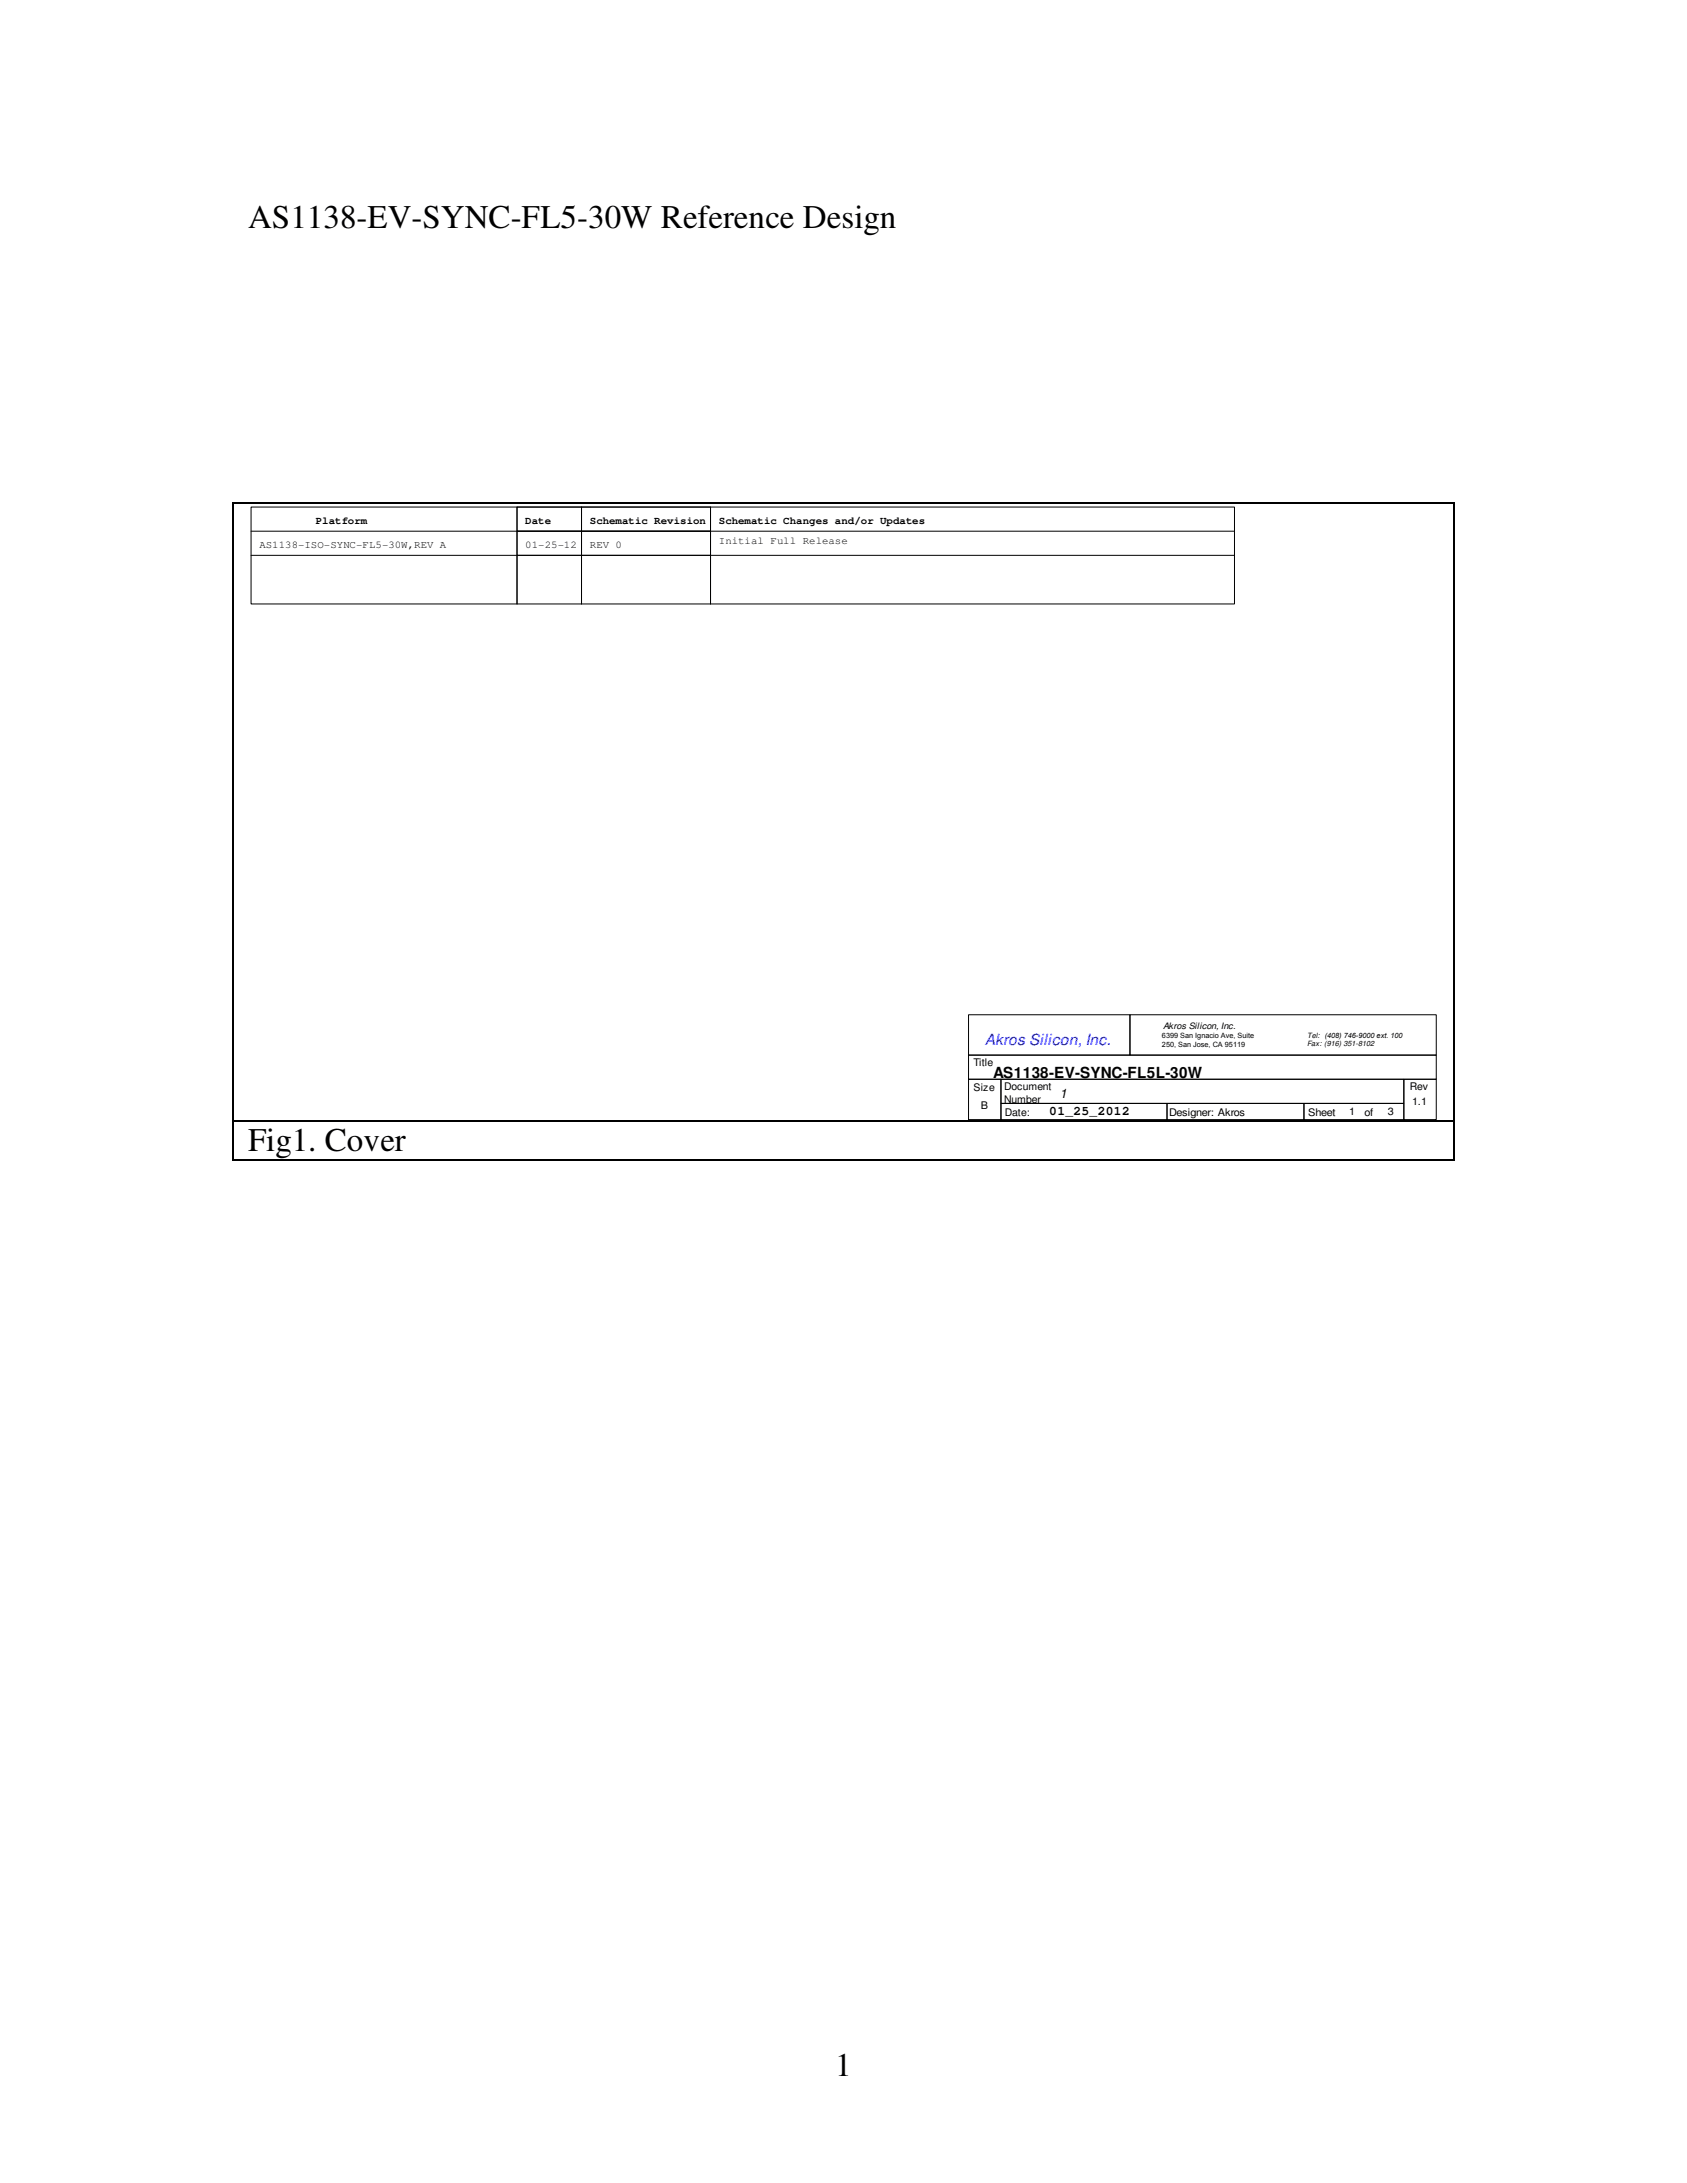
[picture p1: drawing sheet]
<svg xmlns="http://www.w3.org/2000/svg" width="216mm" height="279mm" viewBox="0 0 216 279" stroke-linecap="round" stroke-linejoin="round" font-family="sans-serif">
<defs><g id="words">
<g font-size="4.2">
<text x="31.7" y="29.2">AS1138-EV-SYNC-FL5-30W Reference Design</text>
<text x="31.7" y="147.3">Fig1. Cover</text>
<text x="106.9" y="265.6">1</text>
</g>
<text font-size="2" fill="#00f" x="126" y="133.7">Akros Silicon, Inc.</text>
<text font-size="2" x="127.1" y="137.9">AS1138-EV-SYNC-FL5L-30W</text>
<g font-size="1.6">
<text x="134.3" y="142.7">01_25_2012</text>
<text x="135.6" y="140.6">1</text>
</g>
<g font-size="1.3">
<text x="33.2" y="70.2">AS1138-ISO-SYNC-FL5-30W,REV A</text>
<text x="40.4" y="67.1">Platform</text>
<text x="67.2" y="67.1">Date</text>
<text x="67.2" y="70.2">01-25-12</text>
<text x="75.5" y="67.1">Schematic Revision</text>
<text x="75.5" y="70.2">REV 0</text>
<text x="92" y="69.7">Initial Full Release</text>
<text x="92" y="67.1">Schematic Changes and/or Updates</text>
<text x="124.6" y="136.4">Title</text>
<text x="124.6" y="139.6">Size</text>
<text x="125.5" y="141.9">B</text>
<text x="128.5" y="139.5">Document</text>
<text x="128.5" y="141.1">Number</text>
<text x="128.6" y="142.8">Date:</text>
<text x="149.6" y="142.8">Designer: Akros</text>
<text x="167.4" y="142.9">Sheet</text>
<text x="172.7" y="142.7">1</text>
<text x="174.6" y="142.9">of</text>
<text x="177.6" y="142.7">3</text>
<text x="180.4" y="139.5">Rev</text>
<text x="180.7" y="141.4">1.1</text>
</g>
<text font-size="1.1" x="148.8" y="131.7">Akros Silicon, Inc.</text>
<g font-size=".9">
<text x="148.7" y="132.9">6399 San Ignacio Ave, Suite</text>
<text x="148.7" y="134">250, San Jose, CA 95119</text>
<text x="167.3" y="133.8">Fax: (916) 351-8102</text>
<text x="167.3" y="132.8">Tel: (408) 746-9000 ext. 100</text>
</g>
</g></defs>
<g fill="none" stroke="#000" stroke-width=".13">
<path d="M32.1 64.9h125.9v12.4h-125.9zM32.1 71.1h125.9M32.1 68h125.9M66.2 64.9h8.2v3.1h-8.2zM66.2 68h8.2v3.1h-8.2zM66.2 64.9v12.4v-6.2M74.4 64.9h16.5v3.1h-16.5zM74.4 68h16.5v3.1h-16.5zM74.4 64.9v12.4v-6.2M90.9 64.9v12.4v-6.2M124 135h59.8v3.1h-59.8zM124 129.9h20.6v5.1h-20.6z"/>
<path d="M124 138.1h4.1v5.2h-4.1zM128.1 138.1h51.6v3.1h-51.6zM144.6 129.9h39.2v5.1h-39.2zM179.7 138.1h4.1v5.2h-4.1zM128.1 141.2h21.3v2.1h-21.3zM149.4 141.2h17.5v2.1h-17.5zM166.9 141.2h12.8v2.1h-12.8z"/>
</g>
<path d="M29.8 64.3h.1v.2h-.1zM186 64.3h.1v.2h-.1zM29.8 143.3h.1v.2h-.1zM29.8 148.4h.1v.2h-.1zM186 143.3h.1v.2h-.1zM186 148.4h.1v.2h-.1z" fill="#000"/>
<path d="M29.8 64.5v78.8M29.9 64.4h156.1M186.1 64.5v78.8M29.8 143.5v4.9M29.9 143.4h156.1M29.9 148.5h156.1M186.1 143.5v4.9" fill="none" stroke="#000" stroke-width=".17"/>
<use href="#words"/>
</svg>
